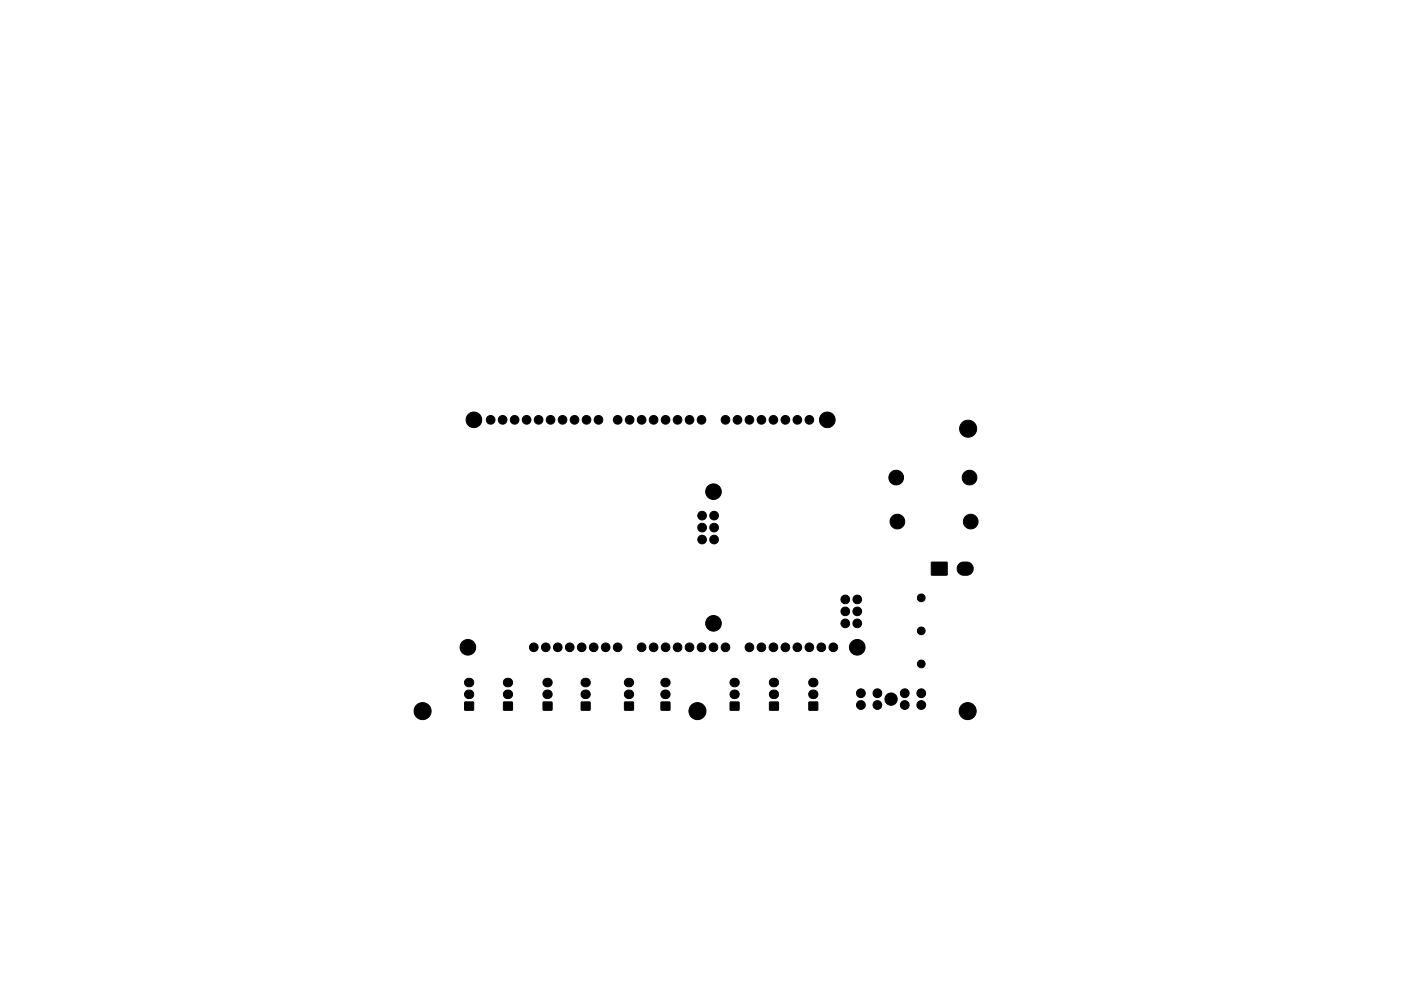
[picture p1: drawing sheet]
<svg xmlns="http://www.w3.org/2000/svg" width="297mm" height="210mm" viewBox="0 0 297 210" stroke-linecap="round" stroke-linejoin="round" font-family="sans-serif">
<g fill="#000" stroke="#000" stroke-width=".21">
<path d="M197.5 119.3h3.3v2.7h-3.3zM203.3 119.6l.8-.3 .9-.1a1.4 1.4 0 0 1 1.3 1.4 1.4 1.4 0 0 1-1.3 1.4h-.7a1.4 1.4 0 0 1-1.3-.9 1.4 1.4 0 0 1 .3-1.5zM98.5 149h1.9v1.7h-1.9zM106.8 149h1.8v1.7h-1.8zM115.2 149h1.8v1.7h-1.8zM123.2 149h1.9v1.7h-1.9zM132.4 149h1.9v1.7h-1.9zM140.2 149h1.8v1.7h-1.8zM154.8 149h1.9v1.7h-1.9zM163.2 149h1.8v1.7h-1.8zM171.5 149h1.9v1.7h-1.9z"/>
<circle cx="100.5" cy="89.1" r="1.66"/>
<circle cx="104" cy="89.1" r=".92"/>
<circle cx="106.6" cy="89.1" r=".92"/>
<circle cx="109.1" cy="89.1" r=".92"/>
<circle cx="111.7" cy="89.1" r=".92"/>
<circle cx="114.2" cy="89.1" r=".92"/>
<circle cx="116.7" cy="89.1" r=".92"/>
<circle cx="119.3" cy="89.1" r=".92"/>
<circle cx="121.8" cy="89.1" r=".92"/>
<circle cx="124.4" cy="89.1" r=".92"/>
<circle cx="126.9" cy="89.1" r=".92"/>
<circle cx="131" cy="89.1" r=".92"/>
<circle cx="133.5" cy="89.1" r=".92"/>
<circle cx="136" cy="89.1" r=".92"/>
<circle cx="138.6" cy="89.1" r=".92"/>
<circle cx="141.1" cy="89.1" r=".92"/>
<circle cx="143.7" cy="89.1" r=".92"/>
<circle cx="146.2" cy="89.1" r=".92"/>
<circle cx="148.7" cy="89.1" r=".92"/>
<circle cx="153.8" cy="89.1" r=".92"/>
<circle cx="156.4" cy="89.1" r=".92"/>
<circle cx="158.9" cy="89.1" r=".92"/>
<circle cx="161.4" cy="89.1" r=".92"/>
<circle cx="164" cy="89.1" r=".92"/>
<circle cx="166.5" cy="89.1" r=".92"/>
<circle cx="169.1" cy="89.1" r=".92"/>
<circle cx="171.6" cy="89.1" r=".92"/>
<circle cx="175.4" cy="89.1" r="1.66"/>
<circle cx="205.3" cy="91" r="1.81"/>
<circle cx="148.9" cy="111.9" r=".92"/>
<circle cx="148.9" cy="109.4" r=".92"/>
<circle cx="148.9" cy="114.5" r=".92"/>
<circle cx="151.3" cy="104.3" r="1.66"/>
<circle cx="151.4" cy="111.9" r=".92"/>
<circle cx="151.4" cy="114.5" r=".92"/>
<circle cx="151.4" cy="109.4" r=".92"/>
<circle cx="190" cy="101.3" r="1.56"/>
<circle cx="190.3" cy="110.7" r="1.56"/>
<circle cx="205.6" cy="101.3" r="1.56"/>
<circle cx="205.8" cy="110.7" r="1.56"/>
<circle cx="99.2" cy="137.3" r="1.66"/>
<circle cx="113.2" cy="137.3" r=".92"/>
<circle cx="115.7" cy="137.3" r=".92"/>
<circle cx="118.3" cy="137.3" r=".92"/>
<circle cx="120.8" cy="137.3" r=".92"/>
<circle cx="123.3" cy="137.3" r=".92"/>
<circle cx="125.9" cy="137.3" r=".92"/>
<circle cx="128.4" cy="137.3" r=".92"/>
<circle cx="131" cy="137.3" r=".92"/>
<circle cx="136" cy="137.3" r=".92"/>
<circle cx="138.6" cy="137.3" r=".92"/>
<circle cx="141.1" cy="137.3" r=".92"/>
<circle cx="143.7" cy="137.3" r=".92"/>
<circle cx="146.2" cy="137.3" r=".92"/>
<circle cx="148.7" cy="137.3" r=".92"/>
<circle cx="151.3" cy="137.3" r=".92"/>
<circle cx="151.3" cy="132.3" r="1.66"/>
<circle cx="153.8" cy="137.3" r=".92"/>
<circle cx="158.9" cy="137.3" r=".92"/>
<circle cx="161.4" cy="137.3" r=".92"/>
<circle cx="164" cy="137.3" r=".92"/>
<circle cx="166.5" cy="137.3" r=".92"/>
<circle cx="169.1" cy="137.3" r=".92"/>
<circle cx="171.6" cy="137.3" r=".92"/>
<circle cx="174.1" cy="137.3" r=".92"/>
<circle cx="176.7" cy="137.3" r=".92"/>
<circle cx="179.2" cy="127.2" r=".92"/>
<circle cx="179.2" cy="129.7" r=".92"/>
<circle cx="179.2" cy="132.3" r=".92"/>
<circle cx="181.8" cy="127.2" r=".92"/>
<circle cx="181.8" cy="129.7" r=".92"/>
<circle cx="181.8" cy="132.3" r=".92"/>
<circle cx="181.8" cy="137.3" r="1.66"/>
<circle cx="195.3" cy="133.9" r=".82"/>
<circle cx="195.3" cy="126.8" r=".82"/>
<circle cx="89.6" cy="150.9" r="1.81"/>
<circle cx="99.5" cy="144.8" r=".95"/>
<circle cx="99.5" cy="147.3" r=".95"/>
<circle cx="107.7" cy="144.8" r=".95"/>
<circle cx="107.7" cy="147.3" r=".95"/>
<circle cx="116.1" cy="144.8" r=".95"/>
<circle cx="116.1" cy="147.3" r=".95"/>
<circle cx="124.2" cy="144.8" r=".95"/>
<circle cx="124.2" cy="147.3" r=".95"/>
<circle cx="133.3" cy="144.8" r=".95"/>
<circle cx="133.3" cy="147.3" r=".95"/>
<circle cx="141.1" cy="144.8" r=".95"/>
<circle cx="141.1" cy="147.3" r=".95"/>
<circle cx="147.9" cy="150.9" r="1.81"/>
<circle cx="155.7" cy="144.8" r=".95"/>
<circle cx="155.7" cy="147.3" r=".95"/>
<circle cx="164.1" cy="144.8" r=".95"/>
<circle cx="164.1" cy="147.3" r=".95"/>
<circle cx="172.4" cy="144.8" r=".95"/>
<circle cx="172.4" cy="147.3" r=".95"/>
<circle cx="182.5" cy="149.6" r=".93"/>
<circle cx="182.5" cy="147.1" r=".93"/>
<circle cx="186" cy="149.6" r=".93"/>
<circle cx="186" cy="147.1" r=".93"/>
<circle cx="188.9" cy="148.3" r="1.31"/>
<circle cx="191.8" cy="149.6" r=".93"/>
<circle cx="191.8" cy="147.1" r=".93"/>
<circle cx="195.3" cy="149.6" r=".93"/>
<circle cx="195.3" cy="140.9" r=".82"/>
<circle cx="195.3" cy="147.1" r=".93"/>
<circle cx="205.2" cy="150.9" r="1.81"/>
</g>
</svg>
